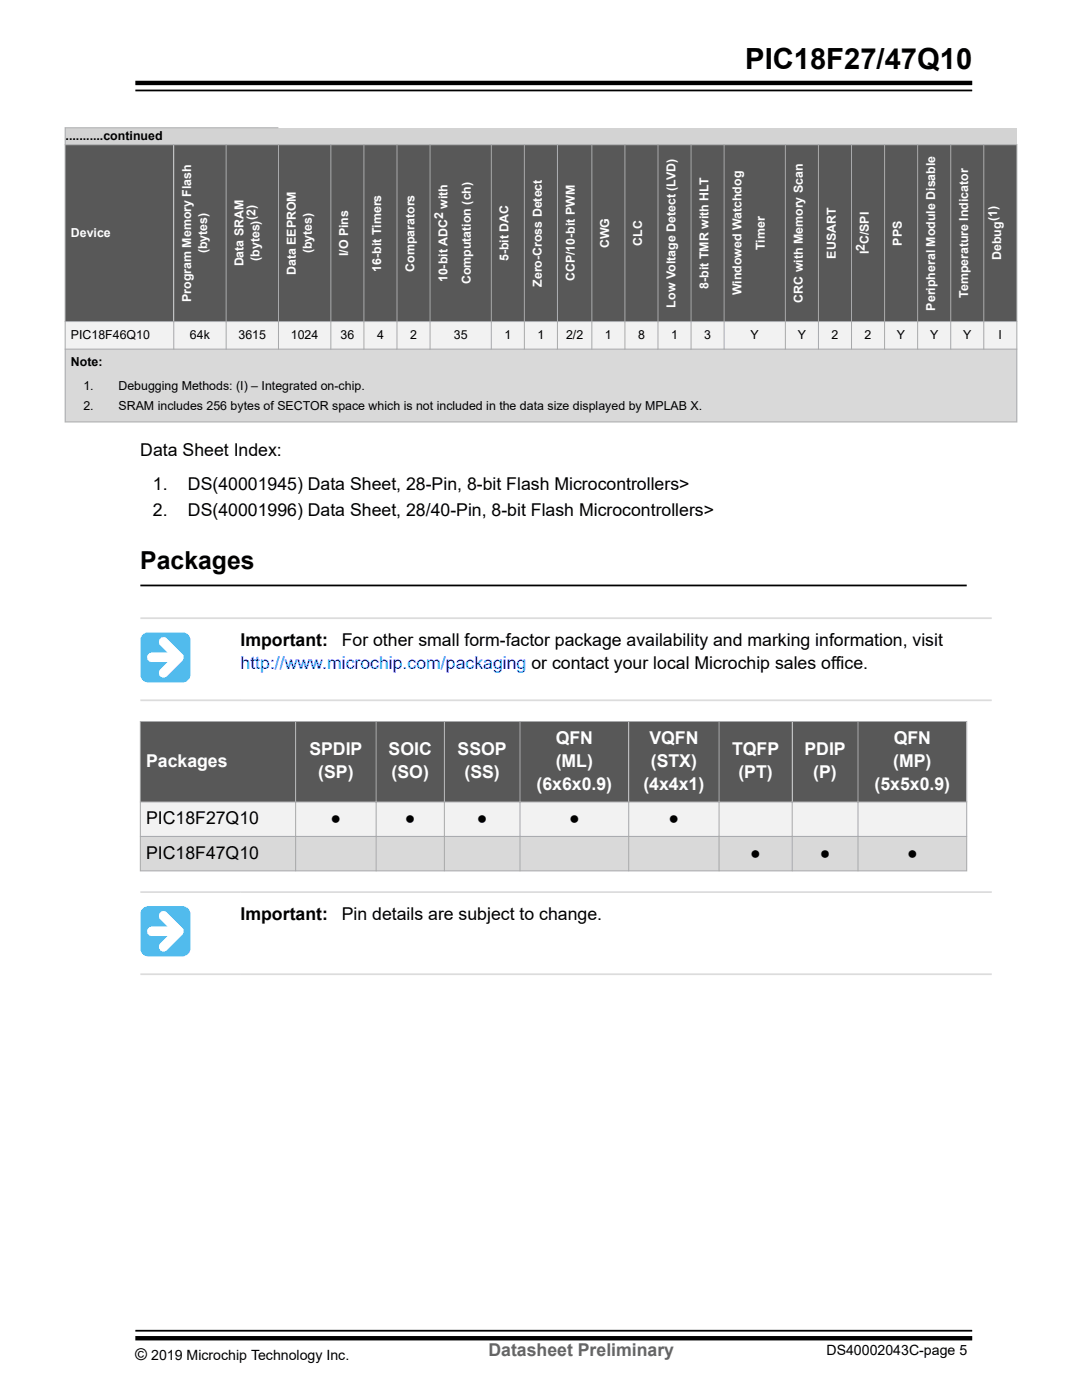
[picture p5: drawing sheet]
<svg xmlns="http://www.w3.org/2000/svg" width="216mm" height="279mm" viewBox="0 0 216 279" stroke-linecap="round" stroke-linejoin="round" font-family="sans-serif">
<defs><g id="words">
<text font-size="5.8" x="148.7" y="13.7">PIC18F27/47Q10</text>
<text font-size="4.9" x="28" y="113.5">Packages</text>
<g font-size="3.5">
<text x="28" y="91">Data Sheet Index:</text>
<text x="30.5" y="97.8">1.</text>
<text x="37.5" y="97.8">DS(40001945) Data Sheet, 28-Pin, 8-bit Flash Microcontrollers&gt;</text>
<text x="30.5" y="103">2.</text>
<text x="37.5" y="103">DS(40001996) Data Sheet, 28/40-Pin, 8-bit Flash Microcontrollers&gt;</text>
<text x="48" y="129">Important:  For other small form-factor package availability and marking information, visit</text>
<text x="29.1" y="164.5">PIC18F27Q10</text>
<text x="66" y="164.5">●</text>
<text x="80.8" y="164.5">●</text>
<text x="95.1" y="164.5">●</text>
<text x="113.5" y="164.5">●</text>
<text x="133.4" y="164.5">●</text>
<text x="29.1" y="171.4">PIC18F47Q10</text>
<text x="149.7" y="171.4">●</text>
<text x="163.6" y="171.4">●</text>
<text x="181" y="171.4">●</text>
<text x="48" y="183.6">Important:  Pin details are subject to change.</text>
</g>
<text font-size="3.5" fill="#00f" x="48" y="133.6">http://www.microchip.com/packaging or contact your local Microchip sales office.</text>
<g font-size="3.5" fill="#fff">
<text x="110.9" y="148.4">QFN</text>
<text x="129.6" y="148.4">VQFN</text>
<text x="178.3" y="148.4">QFN</text>
<text x="29.1" y="153">Packages</text>
<text x="61.7" y="150.7">SPDIP</text>
<text x="63.5" y="155.3">(SP)</text>
<text x="77.6" y="150.7">SOIC</text>
<text x="78.1" y="155.3">(SO)</text>
<text x="91.3" y="150.7">SSOP</text>
<text x="92.7" y="155.3">(SS)</text>
<text x="110.9" y="153">(ML)</text>
<text x="129.9" y="153">(STX)</text>
<text x="146.1" y="150.7">TQFP</text>
<text x="147.3" y="155.3">(PT)</text>
<text x="160.5" y="150.7">PDIP</text>
<text x="162.3" y="155.3">(P)</text>
<text x="178.2" y="153">(MP)</text>
<text x="107.1" y="157.6">(6x6x0.9)</text>
<text x="128.4" y="157.6">(4x4x1)</text>
<text x="174.5" y="157.6">(5x5x0.9)</text>
</g>
<text font-size="3.5" fill="#656565" x="97.5" y="270.7">Datasheet Preliminary</text>
<text font-size="3.2" x="27" y="271.3">©</text>
<g font-size="2.8">
<text x="30.2" y="271.3">2019 Microchip Technology Inc.</text>
<text x="164.9" y="270.5">DS40002043C-page 5</text>
</g>
<g font-size="2.5">
<text x="13.1" y="27.9">...........continued</text>
<text x="14.1" y="67.6">PIC18F46Q10</text>
<text x="37.9" y="67.6">64k</text>
<text x="47.6" y="67.6">3615</text>
<text x="58" y="67.6">1024</text>
<text x="67.9" y="67.6">36</text>
<text x="75.2" y="67.6">4</text>
<text x="81.8" y="67.6">2</text>
<text x="90.5" y="67.6">35</text>
<text x="100.6" y="67.6">1</text>
<text x="107.2" y="67.6">1</text>
<text x="112.9" y="67.6">2/2</text>
<text x="120.7" y="67.6">1</text>
<text x="127.3" y="67.6">8</text>
<text x="133.9" y="67.6">1</text>
<text x="140.5" y="67.6">3</text>
<text x="149.8" y="67.6">Y</text>
<text x="159.2" y="67.6">Y</text>
<text x="165.9" y="67.6">2</text>
<text x="172.5" y="67.6">2</text>
<text x="179" y="67.6">Y</text>
<text x="185.6" y="67.6">Y</text>
<text x="192.2" y="67.6">Y</text>
<text x="199.3" y="67.6">I</text>
<text x="14.1" y="73.1">Note:</text>
<text x="16.6" y="77.8">1.</text>
<text x="23.6" y="77.8">Debugging Methods: (I) – Integrated on-chip.</text>
<text x="16.6" y="81.7">2.</text>
<text x="23.6" y="81.7">SRAM includes 256 bytes of SECTOR space which is not included in the data size displayed by MPLAB X.</text>
</g>
<g font-size="2.5" fill="#fff">
<text x="89.3" y="41.7" transform="rotate(-90 89.3 41.7)">with</text>
<text x="14.1" y="47.2">Device</text>
<text x="51" y="44" transform="rotate(-90 51 44)">(2)</text>
<text x="88.5" y="43.7" transform="rotate(-90 88.5 43.7)">2</text>
<text x="198.9" y="44.2" transform="rotate(-90 198.9 44.2)">(1)</text>
<text x="41.3" y="50.6" transform="rotate(-90 41.3 50.6)">(bytes)</text>
<text x="48.6" y="53.2" transform="rotate(-90 48.6 53.2)">Data SRAM</text>
<text x="51.8" y="52.1" transform="rotate(-90 51.8 52.1)">(bytes)</text>
<text x="62.2" y="50.6" transform="rotate(-90 62.2 50.6)">(bytes)</text>
<text x="69.5" y="51.1" transform="rotate(-90 69.5 51.1)">I/O Pins</text>
<text x="101.5" y="52.2" transform="rotate(-90 101.5 52.2)">5-bit DAC</text>
<text x="121.6" y="49.5" transform="rotate(-90 121.6 49.5)">CWG</text>
<text x="128.2" y="49.1" transform="rotate(-90 128.2 49.1)">CLC</text>
<text x="152.6" y="49.9" transform="rotate(-90 152.6 49.9)">Timer</text>
<text x="166.8" y="51.6" transform="rotate(-90 166.8 51.6)">EUSART</text>
<text x="172.5" y="50.1" transform="rotate(-90 172.5 50.1)">2</text>
<text x="173.4" y="50.8" transform="rotate(-90 173.4 50.8)">I C/SPI</text>
<text x="180" y="49" transform="rotate(-90 180 49)">PPS</text>
<text x="199.8" y="51.9" transform="rotate(-90 199.8 51.9)">Debug</text>
<text x="59" y="54.9" transform="rotate(-90 59 54.9)">Data EEPROM</text>
<text x="76.1" y="54.2" transform="rotate(-90 76.1 54.2)">16-bit Timers</text>
<text x="82.7" y="54.2" transform="rotate(-90 82.7 54.2)">Comparators</text>
<text x="89.3" y="56.3" transform="rotate(-90 89.3 56.3)">10-bit ADC</text>
<text x="94" y="56.7" transform="rotate(-90 94 56.7)">Computation (ch)</text>
<text x="108.1" y="57.2" transform="rotate(-90 108.1 57.2)">Zero-Cross Detect</text>
<text x="114.7" y="56.1" transform="rotate(-90 114.7 56.1)">CCP/10-bit PWM</text>
<text x="141.4" y="57.6" transform="rotate(-90 141.4 57.6)">8-bit TMR with HLT</text>
<text x="148" y="59" transform="rotate(-90 148 59)">Windowed Watchdog</text>
<text x="193.2" y="59.5" transform="rotate(-90 193.2 59.5)">Temperature Indicator</text>
<text x="38.1" y="60.3" transform="rotate(-90 38.1 60.3)">Program Memory Flash</text>
<text x="134.8" y="61.4" transform="rotate(-90 134.8 61.4)">Low Voltage Detect (LVD)</text>
<text x="160.2" y="60.4" transform="rotate(-90 160.2 60.4)">CRC with Memory Scan</text>
<text x="186.6" y="62" transform="rotate(-90 186.6 62)">Peripheral Module Disable</text>
</g>
</g></defs>
<path d="M13 25.5h189.9v3.4h-189.9z" fill-rule="evenodd" fill="#d3d3d3"/>
<path d="M13 64.2h189.9v5.5h-189.9z" fill-rule="evenodd" fill="#f2f2f2"/>
<path d="M13 69.7h189.9v14.5h-189.9z" fill-rule="evenodd" fill="#d9d9d9"/>
<g fill="#585858">
<path d="M13.1 29h21.5v35.1h-21.5z" fill-rule="evenodd"/>
<path d="M34.8 29h10.2v35.1h-10.2z" fill-rule="evenodd"/>
<path d="M45.2 29h10.3v35.1h-10.3z" fill-rule="evenodd"/>
<path d="M55.7 29h10.2v35.1h-10.2z" fill-rule="evenodd"/>
<path d="M66.1 29h6.4v35.1h-6.4z" fill-rule="evenodd"/>
<path d="M72.7 29h6.4v35.1h-6.4z" fill-rule="evenodd"/>
<path d="M79.3 29h6.4v35.1h-6.4z" fill-rule="evenodd"/>
<path d="M85.9 29h12v35.1h-12z" fill-rule="evenodd"/>
<path d="M98.1 29h6.4v35.1h-6.4z" fill-rule="evenodd"/>
<path d="M104.7 29h6.4v35.1h-6.4z" fill-rule="evenodd"/>
<path d="M111.3 29h6.7v35.1h-6.7z" fill-rule="evenodd"/>
<path d="M118.2 29h6.4v35.1h-6.4z" fill-rule="evenodd"/>
<path d="M124.8 29h6.4v35.1h-6.4z" fill-rule="evenodd"/>
<path d="M131.4 29h6.4v35.1h-6.4z" fill-rule="evenodd"/>
<path d="M138 29h6.4v35.1h-6.4z" fill-rule="evenodd"/>
<path d="M144.6 29h12v35.1h-12z" fill-rule="evenodd"/>
<path d="M156.8 29h6.4v35.1h-6.4z" fill-rule="evenodd"/>
<path d="M163.4 29h6.4v35.1h-6.4z" fill-rule="evenodd"/>
<path d="M170 29h6.4v35.1h-6.4z" fill-rule="evenodd"/>
<path d="M176.6 29h6.4v35.1h-6.4z" fill-rule="evenodd"/>
<path d="M183.2 29h6.4v35.1h-6.4z" fill-rule="evenodd"/>
<path d="M189.8 29h6.4v35.1h-6.4z" fill-rule="evenodd"/>
<path d="M196.4 29h6.4v35.1h-6.4z" fill-rule="evenodd"/>
</g>
<g fill="none" stroke="#a7a9ab" stroke-width=".2">
<path d="M12.9 25.5h42.7M12.9 28.9h190.1M13 25.4v58.9M34.7 28.8v41M45.1 28.8v41M55.6 28.8v41M66 28.8v41M72.6 28.8v41M79.2 28.8v41M85.8 28.8v41M98 28.8v41M104.6 28.8v41"/>
<path d="M111.2 28.8v41M118.1 28.8v41M124.7 28.8v41M131.3 28.8v41M137.9 28.8v41M144.5 28.8v41M156.7 28.8v41M163.3 28.8v41M169.9 28.8v41M176.5 28.8v41M183.1 28.8v41M189.7 28.8v41"/>
<path d="M196.3 28.8v41M202.9 28.8v55.5M12.9 64.2h190.1M12.9 69.7h190.1M12.9 84.2h190.1"/>
</g>
<path d="M28 116.8h164.9" fill="none" stroke="#000" stroke-width=".35"/>
<path d="M28.3 126.8l.8-.5 .5-.1h6.8a1.58 1.58 0 0 1 1.6 1.6v6.8a1.58 1.58 0 0 1-1.6 1.6h-6.8a1.58 1.58 0 0 1-1.6-1.6v-6.8z" fill-rule="evenodd" fill="#51bbed"/>
<path d="M32 127.4l.4-.2 .7 .1 3.3 3.2 .2 .4v.5l-.2 .5-3.1 3.1a.96 .96 0 0 1-1.3 0 .96 .96 0 0 1 0-1.4l1.4-1.4h-3.1a.96 .96 0 0 1-.9-1 .96 .96 0 0 1 .9-1h3.1l-1.4-1.4a.95 .95 0 0 1 0-1.4z" fill-rule="evenodd" fill="#fff"/>
<path d="M28 123.4h169.9M28 139.8h169.9" fill="none" stroke="#dcdcdc" stroke-width=".35"/>
<path d="M28 160h164.9v6.9h-164.9z" fill-rule="evenodd" fill="#f2f2f2"/>
<path d="M28 166.9h164.9v6.9h-164.9z" fill-rule="evenodd" fill="#d9d9d9"/>
<g fill="#585858">
<path d="M28.1 144.1h30.8v15.9h-30.8z" fill-rule="evenodd"/>
<path d="M59.1 144.1h15.9v15.9h-15.9z" fill-rule="evenodd"/>
<path d="M75.1 144.1h13.5v15.9h-13.5z" fill-rule="evenodd"/>
<path d="M88.8 144.1h14.9v15.9h-14.9z" fill-rule="evenodd"/>
<path d="M103.8 144.1h21.6v15.9h-21.6z" fill-rule="evenodd"/>
<path d="M125.5 144.1h17.9v15.9h-17.9z" fill-rule="evenodd"/>
<path d="M143.6 144.1h14.4v15.9h-14.4z" fill-rule="evenodd"/>
<path d="M158.2 144.1h12.9v15.9h-12.9z" fill-rule="evenodd"/>
<path d="M171.3 144.1h21.5v15.9h-21.5z" fill-rule="evenodd"/>
</g>
<g fill="none" stroke="#a7a9ab" stroke-width=".2">
<path d="M27.9 144h165.1M28 143.9v30M59 143.9v30M75.1 143.9v30M88.7 143.9v30M103.8 143.9v30M125.5 143.9v30M143.5 143.9v30M158.1 143.9v30M171.2 143.9v30M192.9 143.9v30M27.9 160h165.1"/>
<path d="M27.9 166.9h165.1M27.9 173.8h165.1"/>
</g>
<path d="M28.3 181.5l.8-.6h.5h6.8a1.58 1.58 0 0 1 1.6 1.5v6.9a1.58 1.58 0 0 1-1.6 1.6h-6.8a1.58 1.58 0 0 1-1.6-1.6v-6.9z" fill-rule="evenodd" fill="#51bbed"/>
<path d="M32 182.1l.4-.3 .7 .1 3.3 3.2 .2 .5v.5l-.2 .5-3.1 3a.96 .96 0 0 1-1.3 0 .96 .96 0 0 1 0-1.3l1.4-1.5h-3.1a.96 .96 0 0 1-.9-.9 .96 .96 0 0 1 .9-1h3.1l-1.4-1.4a.95 .95 0 0 1 0-1.4z" fill-rule="evenodd" fill="#fff"/>
<path d="M28 178h169.9M28 194.4h169.9" fill="none" stroke="#dcdcdc" stroke-width=".35"/>
<path d="M27 16.6h167M27 267.1h167" fill="none" stroke="#000" stroke-width=".88"/>
<path d="M27 18.1h167M27 265.6h167" fill="none" stroke="#000" stroke-width=".35"/>
<use href="#words"/>
</svg>
